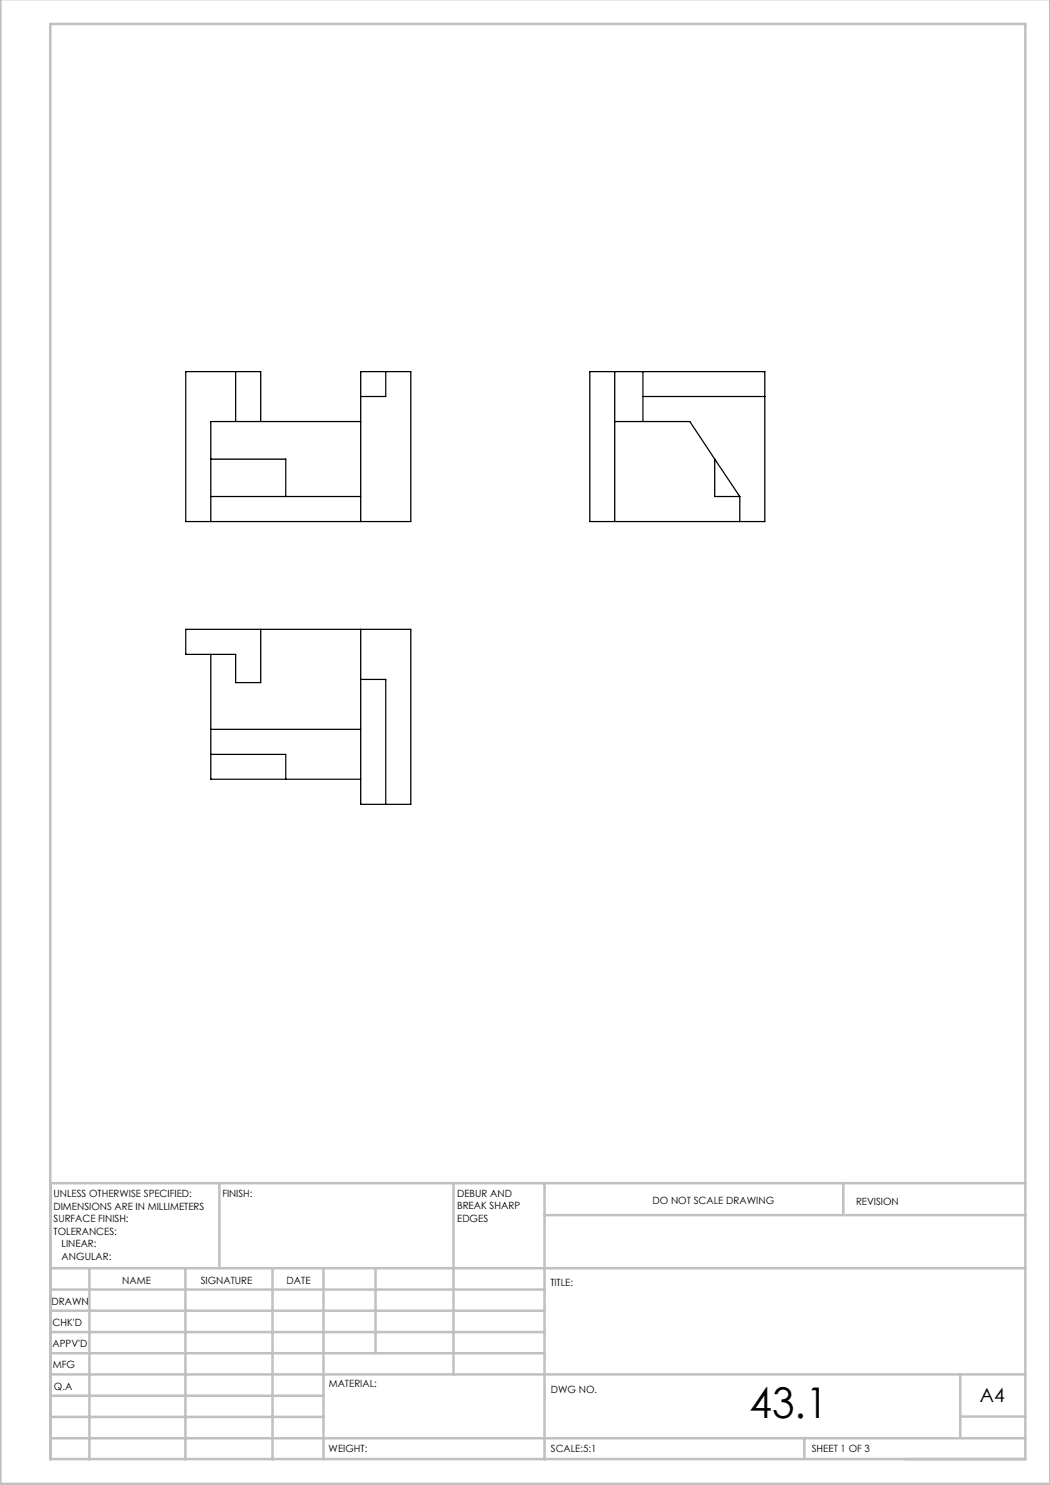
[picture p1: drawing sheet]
<svg xmlns="http://www.w3.org/2000/svg" width="210mm" height="297mm" viewBox="0 0 210 297" stroke-linecap="round" stroke-linejoin="round" font-family="sans-serif">
<defs><g id="words">
<text font-size="8.5" x="149.9" y="283.5">43.1</text>
<text font-size="3.9" x="196" y="280.4">A4</text>
<g font-size="2">
<text x="10.7" y="239.5">UNLESS OTHERWISE SPECIFIED:</text>
<text x="44.5" y="239.5">FINISH:</text>
<text x="91.4" y="239.4">DEBUR AND</text>
<text x="10.7" y="242">DIMENSIONS ARE IN MILLIMETERS</text>
<text x="10.7" y="244.5">SURFACE FINISH:</text>
<text x="91.4" y="241.9">BREAK SHARP</text>
<text x="91.4" y="244.4">EDGES</text>
<text x="130.5" y="240.8">DO NOT SCALE DRAWING</text>
<text x="171.2" y="241">REVISION</text>
<text x="10.7" y="247">TOLERANCES:</text>
<text x="12.3" y="249.5">LINEAR:</text>
<text x="12.3" y="252">ANGULAR:</text>
<text x="24.4" y="256.9">NAME</text>
<text x="40.1" y="256.8">SIGNATURE</text>
<text x="57.3" y="256.8">DATE</text>
<text x="110.1" y="257.1">TITLE:</text>
<text x="10.3" y="260.9">DRAWN</text>
<text x="10.5" y="269.3">APPV'D</text>
<text x="10.5" y="265.2">CHK'D</text>
<text x="10.6" y="273.6">MFG</text>
<text x="10.8" y="278">Q.A</text>
<text x="65.8" y="277.4">MATERIAL:</text>
<text x="110.2" y="278.5">DWG NO.</text>
<text x="65.7" y="290.4">WEIGHT:</text>
<text x="110.2" y="290.5">SCALE:5:1</text>
<text x="162.4" y="290.4">SHEET 1 OF 3</text>
</g>
</g></defs>
<g fill="none" stroke="#c0c0c0" stroke-width=".5">
<path d="M.1 -.1v296.9h209.9v-296.9M10.1 4.8h195v287h-195zM43.9 236.6v17M90.7 236.6v38.3M108.9 236.6v55.3M168.7 236.6v6.3M205.1 236.6h-195v55.3M10.1 253.6h195M10.1 257.9h98.8M17.9 253.6v38.3M37.1 253.6v38.3M54.5 253.6v38.3"/>
<path d="M64.7 253.6v38.3M75.1 253.6v17M108.9 243h96.2M10.1 270.6h98.8M10.1 266.4h98.8M10.1 262.1h98.8M10.1 279.1h54.6M10.1 274.9h195M192.1 274.8v12.7M10.1 287.7h195M10.1 283.4h54.6M160.9 287.5v4.3"/>
<path d="M192.1 283.3h13"/>
</g>
<g fill="none" stroke="#000" stroke-width=".25">
<path d="M47.1 74.3v10M77.2 74.3v5h-5.1M118 74.3h35v30h-35zM122.9 74.3v30M128.6 79.3h24.4M128.6 74.3v10M42.2 99.3h29.9M42.2 91.8h14.9v7.5M52.1 84.3v-10h-15v30h45.1v-30h-10.1v30M72.1 84.3h-29.9v20M122.9 84.3h15.1l4.9 7.5M142.9 91.8v7.5h5.1"/>
<path d="M142.9 91.8l5.1 7.5M148 99.3v5M42.2 130.9v25h29.9M52.1 125.9v10.6h-5v-5.6h-10v-5h45.1v35h-10.1v-35M72.1 135.9h5.1v25M42.2 150.9h14.9v5M42.2 145.9h29.9"/>
</g>
<use href="#words"/>
</svg>
